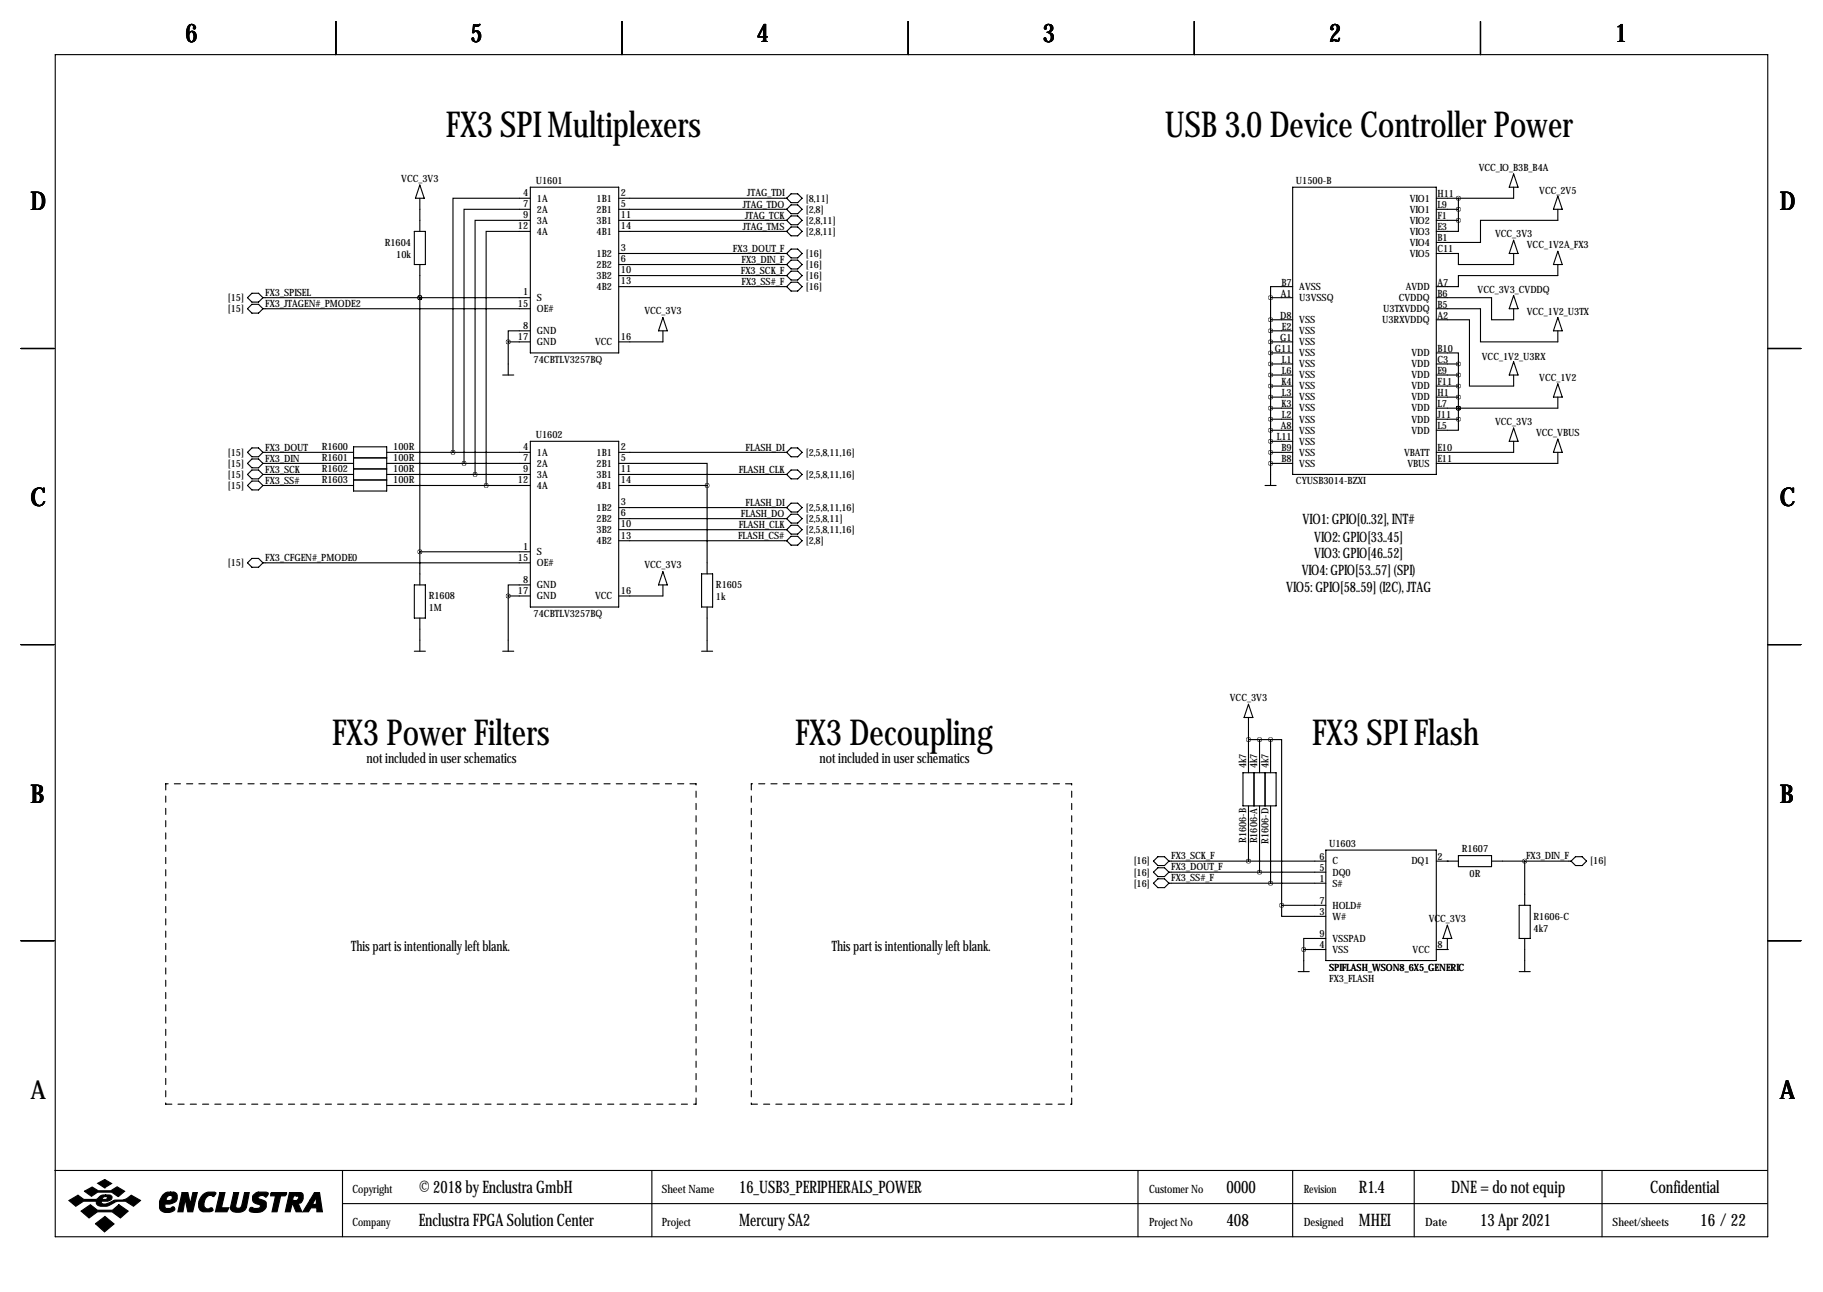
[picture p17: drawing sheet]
<svg xmlns="http://www.w3.org/2000/svg" width="419mm" height="297mm" viewBox="0 0 419 297" stroke-linecap="round" stroke-linejoin="round" font-family="sans-serif">
<defs><g id="words">
<g font-size="8.2">
<text x="102.5" y="31.6">FX3 SPI Multiplexers</text>
<text x="267.8" y="31.6">USB 3.0 Device Controller Power</text>
<text x="76.4" y="171.3">FX3 Power Filters</text>
<text x="182.8" y="171.3">FX3 Decoupling</text>
<text x="301.7" y="171.3">FX3 SPI Flash</text>
</g>
<g font-size="5.9">
<text x="42.7" y="9.8">6</text>
<text x="108.2" y="9.8">5</text>
<text x="174" y="9.8">4</text>
<text x="239.8" y="9.8">3</text>
<text x="305.6" y="9.8">2</text>
<text x="371.3" y="9.8">1</text>
<text x="7" y="48.4">D</text>
<text x="409.2" y="48.4">D</text>
<text x="7" y="116.4">C</text>
<text x="409.2" y="116.4">C</text>
<text x="7" y="184.5">B</text>
<text x="409.2" y="184.5">B</text>
<text x="7" y="252.6">A</text>
<text x="409.2" y="252.6">A</text>
</g>
<g font-size="4">
<text x="96.3" y="274.2">© 2018 by Enclustra GmbH</text>
<text x="169.9" y="274.2">16_USB3_PERIPHERALS_POWER</text>
<text x="281.9" y="274.2">0000</text>
<text x="312.4" y="274.2">R1.4</text>
<text x="333.6" y="274.2">DNE = do not equip</text>
<text x="379.4" y="274.2">Confidential</text>
<text x="96.3" y="281.8">Enclustra FPGA Solution Center</text>
<text x="169.9" y="281.8">Mercury SA2</text>
<text x="281.9" y="281.8">408</text>
<text x="312.4" y="281.8">MHEI</text>
<text x="340.3" y="281.8">13 Apr 2021</text>
<text x="390.9" y="281.8">16/22</text>
</g>
<g font-size="3.3">
<text x="299.5" y="120.5">VIO1: GPIO[0..32], INT#</text>
<text x="302.2" y="124.6">VIO2: GPIO[33..45]</text>
<text x="302.2" y="128.4">VIO3: GPIO[46..52]</text>
<text x="295.7" y="136">VIO5: GPIO[58..59] (I2C), JTAG</text>
<text x="299.3" y="132.2">VIO4: GPIO[53..57] (SPI)</text>
<text x="84.3" y="175.4">not included in user schematics</text>
<text x="188.4" y="175.4">not included in user schematics</text>
<text x="80.7" y="218.6">This part is intentionally left blank.</text>
<text x="191.2" y="218.6">This part is intentionally left blank.</text>
</g>
<g font-size="2.6">
<text x="81" y="274.2">Copyright</text>
<text x="152.1" y="274.2">Sheet Name</text>
<text x="264.2" y="274.2">Customer No</text>
<text x="299.7" y="274.2">Revision</text>
<text x="81" y="281.8">Company</text>
<text x="152.1" y="281.8">Project</text>
<text x="264.2" y="281.8">Project No</text>
<text x="299.7" y="281.8">Designed</text>
<text x="327.7" y="281.8">Date</text>
<text x="370.7" y="281.8">Sheet/sheets</text>
</g>
<g font-size="2.3">
<text x="92.3" y="41.8">VCC_3V3</text>
<text x="340" y="39.2">VCC_IO_B3B_B4A</text>
<text x="120.2" y="45.1">4</text>
<text x="120.2" y="47.6">7</text>
<text x="123.2" y="42.3">U1601</text>
<text x="123.4" y="46.3">1A</text>
<text x="137.2" y="46.3">1B1</text>
<text x="142.7" y="45.1">2</text>
<text x="142.7" y="47.6">5</text>
<text x="170.7" y="47.7">JTAG_TDO</text>
<text x="171.8" y="45.2">JTAG_TDI</text>
<text x="185.3" y="46.3">[8,11]</text>
<text x="297.9" y="42.3">U1500-B</text>
<text x="324.1" y="46.3">VIO1</text>
<text x="330.5" y="45.3">H11</text>
<text x="330.5" y="47.9">L9</text>
<text x="353.9" y="44.6">VCC_2V5</text>
<text x="119.1" y="52.7">12</text>
<text x="120.2" y="50.2">9</text>
<text x="123.4" y="48.9">2A</text>
<text x="123.4" y="51.4">3A</text>
<text x="123.4" y="54">4A</text>
<text x="137.2" y="48.9">2B1</text>
<text x="137.2" y="51.4">3B1</text>
<text x="137.2" y="54">4B1</text>
<text x="142.7" y="50.2">11</text>
<text x="142.7" y="52.7">14</text>
<text x="170.7" y="52.8">JTAG_TMS</text>
<text x="171.3" y="50.3">JTAG_TCK</text>
<text x="185.3" y="48.9">[2,8]</text>
<text x="185.3" y="51.4">[2,8,11]</text>
<text x="185.3" y="54">[2,8,11]</text>
<text x="324.1" y="48.9">VIO1</text>
<text x="324.1" y="51.4">VIO2</text>
<text x="324.1" y="54">VIO3</text>
<text x="330.5" y="50.4">F1</text>
<text x="330.5" y="52.9">E3</text>
<text x="88.4" y="56.5">R1604</text>
<text x="91.1" y="59.3">10k</text>
<text x="137.2" y="59">1B2</text>
<text x="142.7" y="57.8">3</text>
<text x="168.5" y="57.9">FX3_DOUT_F</text>
<text x="185.3" y="59">[16]</text>
<text x="324.1" y="56.5">VIO4</text>
<text x="324.1" y="59">VIO5</text>
<text x="330.5" y="55.5">B1</text>
<text x="330.5" y="58">C11</text>
<text x="343.7" y="54.5">VCC_3V3</text>
<text x="351" y="57">VCC_1V2A_FX3</text>
<text x="137.2" y="61.6">2B2</text>
<text x="137.2" y="64.1">3B2</text>
<text x="142.7" y="60.3">6</text>
<text x="142.7" y="62.9">10</text>
<text x="142.7" y="65.4">13</text>
<text x="170.3" y="63">FX3_SCK_F</text>
<text x="170.5" y="60.4">FX3_DIN_F</text>
<text x="170.5" y="65.5">FX3_SS#_F</text>
<text x="185.3" y="61.6">[16]</text>
<text x="185.3" y="64.1">[16]</text>
<text x="294.6" y="65.6">B7</text>
<text x="330.5" y="65.6">A7</text>
<text x="52.4" y="69.2">[15]</text>
<text x="52.4" y="71.7">[15]</text>
<text x="61" y="68">FX3_SPISEL</text>
<text x="61" y="70.6">FX3_JTAGEN#_PMODE2</text>
<text x="119.1" y="70.5">15</text>
<text x="120.2" y="67.9">1</text>
<text x="123.4" y="69.2">S</text>
<text x="123.4" y="71.7">OE#</text>
<text x="137.2" y="66.7">4B2</text>
<text x="185.3" y="66.7">[16]</text>
<text x="294.4" y="68.2">A1</text>
<text x="298.7" y="66.7">AVSS</text>
<text x="298.7" y="69.2">U3VSSQ</text>
<text x="318" y="71.7">U3TXVDDQ</text>
<text x="321.6" y="69.2">CVDDQ</text>
<text x="323.2" y="66.7">AVDD</text>
<text x="330.5" y="68.2">B6</text>
<text x="330.5" y="70.7">B5</text>
<text x="339.7" y="67.4">VCC_3V3_CVDDQ</text>
<text x="120.2" y="75.6">8</text>
<text x="123.4" y="76.8">GND</text>
<text x="148.1" y="72.2">VCC_3V3</text>
<text x="294.3" y="73.3">D8</text>
<text x="294.7" y="75.8">E2</text>
<text x="298.7" y="74.3">VSS</text>
<text x="298.7" y="76.8">VSS</text>
<text x="317.8" y="74.3">U3RXVDDQ</text>
<text x="330.5" y="73.3">A2</text>
<text x="351" y="72.5">VCC_1V2_U3TX</text>
<text x="119.1" y="78.1">17</text>
<text x="122.7" y="83.4">74CBTLV3257BQ</text>
<text x="123.4" y="79.4">GND</text>
<text x="136.8" y="79.4">VCC</text>
<text x="142.7" y="78.1">16</text>
<text x="293.1" y="80.9">G11</text>
<text x="294.3" y="78.3">G1</text>
<text x="294.7" y="83.4">L1</text>
<text x="298.7" y="79.4">VSS</text>
<text x="298.7" y="81.9">VSS</text>
<text x="324.5" y="81.9">VDD</text>
<text x="330.5" y="80.9">B10</text>
<text x="330.5" y="83.4">C3</text>
<text x="340.7" y="82.7">VCC_1V2_U3RX</text>
<text x="294.6" y="88.5">K4</text>
<text x="294.7" y="86">L6</text>
<text x="298.7" y="84.4">VSS</text>
<text x="298.7" y="87">VSS</text>
<text x="298.7" y="89.5">VSS</text>
<text x="324.5" y="84.4">VDD</text>
<text x="324.5" y="87">VDD</text>
<text x="324.5" y="89.5">VDD</text>
<text x="330.5" y="86">E9</text>
<text x="330.5" y="88.5">F11</text>
<text x="353.9" y="87.5">VCC_1V2</text>
<text x="294.6" y="93.6">K3</text>
<text x="294.7" y="91">L3</text>
<text x="298.7" y="92.1">VSS</text>
<text x="298.7" y="94.6">VSS</text>
<text x="324.5" y="92.1">VDD</text>
<text x="324.5" y="94.6">VDD</text>
<text x="330.5" y="91">H1</text>
<text x="330.5" y="93.6">L7</text>
<text x="123.2" y="100.7">U1602</text>
<text x="293.5" y="101.2">L11</text>
<text x="294.4" y="98.7">A8</text>
<text x="294.7" y="96.1">L2</text>
<text x="298.7" y="97.1">VSS</text>
<text x="298.7" y="99.7">VSS</text>
<text x="324.5" y="97.1">VDD</text>
<text x="324.5" y="99.7">VDD</text>
<text x="330.5" y="96.1">J11</text>
<text x="330.5" y="98.7">L5</text>
<text x="343.7" y="97.6">VCC_3V3</text>
<text x="353.1" y="100.2">VCC_VBUS</text>
<text x="52.4" y="104.8">[15]</text>
<text x="52.4" y="107.3">[15]</text>
<text x="61" y="103.6">FX3_DOUT</text>
<text x="61" y="106.1">FX3_DIN</text>
<text x="74" y="106">R1601</text>
<text x="74" y="103.5">R1600</text>
<text x="90.4" y="106">100R</text>
<text x="90.4" y="103.5">100R</text>
<text x="120.2" y="103.5">4</text>
<text x="120.2" y="106">7</text>
<text x="123.4" y="104.8">1A</text>
<text x="123.4" y="107.3">2A</text>
<text x="137.2" y="104.8">1B1</text>
<text x="137.2" y="107.3">2B1</text>
<text x="142.7" y="103.5">2</text>
<text x="142.7" y="106">5</text>
<text x="171.4" y="103.6">FLASH_DI</text>
<text x="185.3" y="104.8">[2,5,8,11,16]</text>
<text x="294.6" y="103.7">B9</text>
<text x="294.6" y="106.3">B8</text>
<text x="298.7" y="102.2">VSS</text>
<text x="298.7" y="104.8">VSS</text>
<text x="298.7" y="107.3">VSS</text>
<text x="322.8" y="104.8">VBATT</text>
<text x="323.5" y="107.3">VBUS</text>
<text x="330.5" y="103.7">E10</text>
<text x="330.5" y="106.3">E11</text>
<text x="52.4" y="109.8">[15]</text>
<text x="52.4" y="112.4">[15]</text>
<text x="61" y="108.7">FX3_SCK</text>
<text x="61" y="111.2">FX3_SS#</text>
<text x="74" y="111.1">R1603</text>
<text x="74" y="108.6">R1602</text>
<text x="90.4" y="111.1">100R</text>
<text x="90.4" y="108.6">100R</text>
<text x="119.1" y="111.1">12</text>
<text x="120.2" y="108.6">9</text>
<text x="123.4" y="109.8">3A</text>
<text x="123.4" y="112.4">4A</text>
<text x="137.2" y="109.8">3B1</text>
<text x="137.2" y="112.4">4B1</text>
<text x="142.7" y="108.6">11</text>
<text x="142.7" y="111.1">14</text>
<text x="169.8" y="108.7">FLASH_CLK</text>
<text x="185.3" y="109.8">[2,5,8,11,16]</text>
<text x="297.9" y="111.4">CYUSB3014-BZXI</text>
<text x="137.2" y="117.5">1B2</text>
<text x="142.7" y="116.2">3</text>
<text x="142.7" y="118.7">6</text>
<text x="170.3" y="118.8">FLASH_DO</text>
<text x="171.4" y="116.3">FLASH_DI</text>
<text x="185.3" y="117.5">[2,5,8,11,16]</text>
<text x="137.2" y="120">2B2</text>
<text x="137.2" y="122.5">3B2</text>
<text x="137.2" y="125.1">4B2</text>
<text x="142.7" y="121.3">10</text>
<text x="142.7" y="123.8">13</text>
<text x="169.7" y="123.9">FLASH_CS#</text>
<text x="169.8" y="121.4">FLASH_CLK</text>
<text x="185.3" y="125.1">[2,8]</text>
<text x="185.3" y="120">[2,5,8,11]</text>
<text x="185.3" y="122.5">[2,5,8,11,16]</text>
<text x="52.4" y="130.2">[15]</text>
<text x="61" y="129">FX3_CFGEN#_PMODE0</text>
<text x="119.1" y="128.9">15</text>
<text x="120.2" y="126.4">1</text>
<text x="123.4" y="127.6">S</text>
<text x="123.4" y="130.2">OE#</text>
<text x="148.1" y="130.7">VCC_3V3</text>
<text x="98.6" y="137.8">R1608</text>
<text x="119.1" y="136.5">17</text>
<text x="120.2" y="134">8</text>
<text x="123.4" y="135.2">GND</text>
<text x="123.4" y="137.8">GND</text>
<text x="136.8" y="137.8">VCC</text>
<text x="142.7" y="136.5">16</text>
<text x="164.6" y="135.2">R1605</text>
<text x="98.6" y="140.6">1M</text>
<text x="122.7" y="141.9">74CBTLV3257BQ</text>
<text x="164.6" y="138">1k</text>
<text x="282.8" y="161.1">VCC_3V3</text>
<text x="286.5" y="176.6" transform="rotate(-90 286.5 176.6)">4k7</text>
<text x="289.1" y="176.6" transform="rotate(-90 289.1 176.6)">4k7</text>
<text x="291.6" y="176.6" transform="rotate(-90 291.6 176.6)">4k7</text>
<text x="269.2" y="197.6">FX3_SCK_F</text>
<text x="286.5" y="193.8" transform="rotate(-90 286.5 193.8)">R1606-B</text>
<text x="289.1" y="193.9" transform="rotate(-90 289.1 193.9)">R1606-A</text>
<text x="291.6" y="194.1" transform="rotate(-90 291.6 194.1)">R1606-D</text>
<text x="303.4" y="197.7">6</text>
<text x="305.6" y="194.7">U1603</text>
<text x="330.5" y="197.7">2</text>
<text x="336.1" y="195.9">R1607</text>
<text x="350.8" y="197.6">FX3_DIN_F</text>
<text x="260.7" y="201.3">[16]</text>
<text x="260.7" y="198.7">[16]</text>
<text x="260.7" y="203.8">[16]</text>
<text x="269.2" y="200.1">FX3_DOUT_F</text>
<text x="269.2" y="202.7">FX3_SS#_F</text>
<text x="303.4" y="200.3">5</text>
<text x="303.4" y="202.8">1</text>
<text x="306.3" y="201.3">DQ0</text>
<text x="306.3" y="198.7">C</text>
<text x="306.3" y="203.8">S#</text>
<text x="324.5" y="198.7">DQ1</text>
<text x="337.8" y="201.5">0R</text>
<text x="365.6" y="198.7">[16]</text>
<text x="303.4" y="207.9">7</text>
<text x="306.3" y="208.9">HOLD#</text>
<text x="303.4" y="210.4">3</text>
<text x="303.4" y="215.5">9</text>
<text x="306.3" y="211.4">W#</text>
<text x="328.5" y="211.9">VCC_3V3</text>
<text x="352.6" y="211.4">R1606-C</text>
<text x="352.6" y="214.2">4k7</text>
<text x="303.4" y="218">4</text>
<text x="306.3" y="216.5">VSSPAD</text>
<text x="306.3" y="219.1">VSS</text>
<text x="324.8" y="219.1">VCC</text>
<text x="330.5" y="218">8</text>
<text x="305.6" y="223.1">SPIFLASH_WSON8_6X5_GENERIC</text>
<text x="305.6" y="225.7">FX3_FLASH</text>
</g>
</g></defs>
<g fill="none" stroke="#000" stroke-width=".25">
<path d="M12.7 12.6h393.7v271.7h-393.7zM77.2 4.9v7.7M143 4.9v7.7M208.8 4.9v7.7M274.6 4.9v7.7M340.4 4.9v7.7M348 40l1 3h-2zM95.2 53.2h2.6v7.6h-2.6zM96.5 42.5l1 3.1h-2zM96.5 45.6v7.6M121.9 45.6h-17.8v58.4M121.9 48.1h-15.2v58.4"/>
<path d="M121.9 50.7h-12.7v58.4M121.9 53.2h-10.1v58.4M121.9 43h20.3v38.1h-20.3zM142.2 45.6h38.6M142.2 58.3h38.6M142.2 48.1h38.6M142.2 50.7h38.6M142.2 53.2h38.6M181.9 44.6h1.5l1 1-1 1h-1.5l-1.1-1zM181.9 47.1h1.5l1 1-1 1h-1.5l-1.1-1zM181.9 49.6h1.5l1 1.1-1 1h-1.5l-1.1-1zM181.9 52.2h1.5l1 1-1 1h-1.5l-1.1-1z"/>
<path d="M181.9 57.3h1.5l1 1-1 1h-1.5l-1.1-1zM181.9 59.8h1.5l1 1-1 1h-1.5l-1.1-1zM297.2 43h33v66.1h-33zM330.2 58.3h5.1v2.5h12.7v-2.5M330.2 48.1h5.1M330.2 50.7h5.1M335.3 50.7v2.5h-5.1M335.3 45.6v5.1M348 43v2.6h-17.8M348 55.2l1 3.1h-2zM358.1 48.1v2.6h-17.7v5h-10.2M358.1 45.1l1.1 3h-2.1z"/>
<path d="M358.1 57.8l1.1 3h-2.1zM56.9 71l1-1h1.5l1.1 1-1.1 1h-1.5zM57.9 67.4h1.5l1.1 1-1.1 1.1h-1.5l-1-1.1zM60.5 68.4h61.4M60.5 71h61.4M96.5 68.4h.1M96.5 60.8v73.7M116.8 78.6h5.1M116.8 78.6v7.6M121.9 76.1h-5.1v2.5M142.2 60.8h38.6M142.2 63.4h38.6"/>
<path d="M142.2 65.9h38.6M152.4 76.1v2.5h-10.2M152.4 73l1 3.1h-2zM181.9 62.3h1.5l1 1.1-1 1h-1.5l-1.1-1zM181.9 64.9h1.5l1 1-1 1h-1.5l-1.1-1zM292.1 68.4h5.1M292.1 76.1h5.1M292.1 78.6h5.1M292.1 73.5h5.1M292.1 68.4v43.2M297.2 65.9h-5.1v2.5M330.2 68.4h12.7v5.1h5.1v-2.5"/>
<path d="M330.2 71h10.2v7.6h17.7v-2.5M330.2 73.5h7.6v15.3h10.2v-2.6M348 67.9l1 3.1h-2zM358.1 60.8v2.6h-22.8v2.5h-5.1M358.1 73l1.1 3.1h-2.1zM4.8 80.1h7.6M115.6 86.2h2.5M292.1 81.1h5.1M292.1 83.7h5.1M292.1 86.2h5.1M292.1 88.8h5.1M292.1 91.3h5.1"/>
<path d="M292.1 93.8h5.1M292.1 96.4h5.1M292.1 98.9h5.1M330.2 81.1h5.1v2.6M330.2 83.7h5.1M330.2 86.2h5.1M330.2 88.8h5.1M330.2 91.3h5.1M330.2 96.4h5.1M335.3 96.4v2.5h-5.1M335.3 93.8h.1M335.3 83.7v12.7"/>
<path d="M348 98.4l1 3.1h-2zM348 83.2l1 3h-2zM358.1 88.3l1.1 3h-2.1zM358.1 91.3v2.5h-27.9M406.4 80.1h7.6M56.9 106.5l1-1h1.5l1.1 1-1.1 1.1h-1.5zM56.9 109.1l1-1h1.5l1.1 1-1.1 1h-1.5zM56.9 111.6l1-1h1.5l1.1 1-1.1 1h-1.5zM57.9 103h1.5l1.1 1-1.1 1h-1.5l-1-1zM60.5 104h20.8M60.5 106.5h20.8M60.5 109.1h20.8"/>
<path d="M60.5 111.6h20.8M81.3 102.7h7.6v10.2h-7.6zM81.3 110.3h7.6M81.3 107.8h7.6M81.3 105.3h7.6M88.9 104h33M88.9 106.5h33M88.9 109.1h33M88.9 111.6h33M121.9 101.5h20.3v38.1h-20.3zM142.2 106.5h20.4v5.1M142.2 104h38.6"/>
<path d="M142.2 116.7h38.6M142.2 119.2h38.6M142.2 109.1h38.6M142.2 111.6h20.4M162.6 111.6v20.3M180.8 109.1l1.1-1h1.5l1 1-1 1h-1.5zM181.9 103h1.5l1 1-1 1h-1.5l-1.1-1zM181.9 115.7h1.5l1 1-1 1h-1.5l-1.1-1zM181.9 118.2h1.5l1 1-1 1.1h-1.5l-1.1-1.1zM290.8 111.6h2.6M292.1 101.5h5.1M292.1 104h5.1"/>
<path d="M292.1 106.5h5.1M348 101.5v2.5h-17.8M358.1 101l1.1 3h-2.1zM358.1 104v2.5h-27.9M56.9 129.4l1-1h1.5l1.1 1-1.1 1h-1.5zM60.5 129.4h61.4M95.2 134.5h2.6v7.6h-2.6zM96.5 126.9h25.4M116.8 137h5.1M116.8 137v12.7M121.9 134.5h-5.1v2.5M142.2 121.8h38.6"/>
<path d="M142.2 124.3h38.6M152.4 134.5v2.5h-10.2M152.4 131.4l1 3.1h-2zM161.3 131.9h2.5v7.7h-2.5zM162.6 139.6v10.1M181.9 123.3h1.5l1 1-1 1h-1.5l-1.1-1zM181.9 120.8h1.5l1 1-1 1h-1.5l-1.1-1zM4.8 148.2h7.6M95.2 149.7h2.6M96.5 142.1v7.6M115.6 149.7h2.5M161.3 149.7h2.5"/>
<path d="M406.4 148.2h7.6M285.8 177.7h7.6v7.6h-7.6zM287 165v12.7M287 161.9l1 3.1h-2zM287 170h5.1M288.3 177.7v7.6M289.6 170v7.7M290.8 177.7v7.6M292.1 170h2.5v38.1M292.1 170v7.7M265.2 198l1-1h1.5l1 1-1 1h-1.5zM266.2 199.5h1.5l1 1-1 1h-1.5l-1-1z"/>
<path d="M268.7 198h36.1M287 185.3v12.7M289.6 185.3v15.2M292.1 185.3v17.8M304.8 195.4h25.4v25.4h-25.4zM330.2 198h5.1M332.7 198h.1M335.3 196.7h7.6v2.5h-7.6zM342.9 198h18.3M350.5 198v10.1M362.2 197h1.5l1 1-1 1h-1.5l-1-1zM4.8 216.3h7.6"/>
<path d="M265.2 203.1l1-1.1h1.5l1 1.1-1 1h-1.5zM268.7 200.5h36.1M268.7 203.1h36.1M294.6 208.1v2.6h10.2M294.6 208.1h10.2M299.7 218.3h5.1M299.7 218.3v5.1M304.8 215.8h-5.1v2.5M330.2 218.3h2.5M332.7 218.3h.1M332.7 212.7l1.1 3.1h-2.1zM332.7 215.8v2.5"/>
<path d="M349.2 208.1h2.6v7.7h-2.6zM350.5 215.8v7.6M406.4 216.3h7.6M298.4 223.4h2.6M349.2 223.4h2.6M12.6 269.1h393.7M78.7 269.1v15.2M78.7 276.7h327.6M149.9 269.1v15.2M261.6 269.1v15.2M297.2 269.1v15.2M325.1 269.1v15.2"/>
<path d="M368.3 269.1v15.2"/>
</g>
<g fill="#000" stroke="#000" stroke-width=".25">
<path d="M15.8 276l2.1-1.2 1.4 1h2.8l.3-.2a1.77 1.77 0 0 1 1.9-.9v.4l-.6 .2-.2 .5h.9l.3-.6-.4-.1v-.4h.9a.59 .59 0 0 1 .6 .7l-.2 .4-.8 .4h-1.4l-.1 .1 .1 .4a3.2 3.2 0 0 0 2.7-.7l.3-.1a4 4 0 0 0 3.8-1.1l2.1 1.2-1.6 1.3a4 4 0 0 0-5.5-.2 2.66 2.66 0 0 1-2.9-.2l-.1-.7h-3l-1.8 1.1zM19.4 273.9l1.8-1 1.4 .9h2.9l1.4-.9 1.8 1-1.5 1.2-1.5-1h-3.2l-1.5 .9zM22.5 272l1.6-.8 1.6 .9-1.6 1zM18.6 278.4l2.2-1.4 1.6 1.2h3.5l1.4-1.2 2.2 1.4-1.8 1.6-1.9-1.4h-3.4l-1.9 1.4zM37.4 274.7a1.75 1.75 0 0 1 1.8-.6v.7a.82 .82 0 0 0-.8 1.2h.6a.6 .6 0 0 0 .6-.5 .6 .6 0 0 0-.4-.7v-.7h.8l.5 .3a1.61 1.61 0 0 1 0 1.7 1.61 1.61 0 0 1-1.5 .7h-1v.9l.2 .1h.9l.7-.4 .4 .4a1.06 1.06 0 0 1-1.3 1 1.82 1.82 0 0 1-2.2-1.1 3.5 3.5 0 0 1 .7-3zM41.9 274.2h1.3l.5 2.6 .6-2.6h1.1l-1.1 4.4h-1.1l-.6-2.9-.5 2.9h-1.2zM46.7 274.6a2.78 2.78 0 0 1 2.9-.4l-.4 .9a1.32 1.32 0 0 0-2.1 .8l-.2 .8a.98 .98 0 0 0 1.1 1.2 .55 .55 0 0 1 .6-.2 .55 .55 0 0 1 .4 .6l-.7 .3-1.8-.1a1.79 1.79 0 0 1-.8-2.3zM50.5 274.2h1.2l-.8 3.5h1.7l-.4 .9h-2.7zM53.7 274.2h1.2l-.7 3.1a.73 .73 0 0 0 .7 .5 .73 .73 0 0 0 .7-.6l.6-3h1.1l-.7 3.4a2.28 2.28 0 0 1-3.6 .4v-.4zM58.3 274.7l.8-.6h2.1l.5 .2v.2l-.6 .7a.96 .96 0 0 0-1-.4 .96 .96 0 0 0-.8 .6l1.7 .8a1.71 1.71 0 0 1-.1 1.8 1.71 1.71 0 0 1-1.7 .8l-1.4-.2a.51 .51 0 0 1-.4-.7 .51 .51 0 0 1 .8-.2l1 .1a.52 .52 0 0 0 .6-.2 .52 .52 0 0 0-.2-.7 1.39 1.39 0 0 1-1.4-.6 1.39 1.39 0 0 1 .1-1.6zM62.2 274.4l.2-.2h3.5l-.1 .4-.3 .3h-1l-.8 3.7h-1.2l.8-3.7h-1.1zM66.5 274.2h1.7v.7h-.7l-.2 1.1h.9l.3-.3a.44 .44 0 0 0 .1-.5 .44 .44 0 0 0-.4-.3v-.7h1l.3 .2 .2 .3v.9a1.03 1.03 0 0 1-1.2 1l.9 2h-1.3l-.8-1.8h-.1l-.5 1.8h-1.1z"/>
<path d="M72.3 274.2h1.2l.6 4.4h-1.3v-.9h-1.3l-.6 .9h-1.3l1.7-2.7h1l-.4 .8 .2 .2h.4l.2-.2v-1.5l-.4 .7h-1zM21.9 281.3l2.2-1.6 2.1 1.7-2.2 1.8z"/>
</g>
<path d="M38.1 180.2v73.7M160 180.2h-121.9M172.7 180.2v73.7M246.4 180.2h-73.7M38.1 253.9h121.9M160 253.9v-73.7M172.7 253.9h73.7M246.4 253.9v-73.7" fill="none" stroke="#000" stroke-width=".25" stroke-dasharray="1.4 1.4"/>
<path d="M116.8 137a.05 .05 0 0 0 .1 0 .05 .05 0 0 0-.1 0zM116.8 78.6a.05 .05 0 0 0 .1 0 .05 .05 0 0 0-.1 0zM111.7 111.6a.05 .05 0 0 0 .1 0 .05 .05 0 0 0-.1 0zM109.2 109.1a.05 .05 0 0 0 .1 0 .05 .05 0 0 0-.1 0zM106.6 106.5a.05 .05 0 0 0 .1 0 .05 .05 0 0 0-.1 0zM104.1 104a.05 .05 0 0 0 .1 0 .05 .05 0 0 0-.1 0zM96.5 68.4a.05 .05 0 0 0 .1 0 .05 .05 0 0 0-.1 0zM335.2 45.6a.05 .05 0 0 0 .1 0 .05 .05 0 0 0-.1 0zM335.2 96.4a.05 .05 0 0 0 .1 0 .05 .05 0 0 0-.1 0zM335.2 93.8a.05 .05 0 0 0 .1 0 .05 .05 0 0 0-.1 0zM335.2 91.3a.05 .05 0 0 0 .1 0 .05 .05 0 0 0-.1 0zM335.2 88.8a.05 .05 0 0 0 .1 0 .05 .05 0 0 0-.1 0zM335.2 86.2a.05 .05 0 0 0 .1 0 .05 .05 0 0 0-.1 0zM335.2 83.7a.05 .05 0 0 0 .1 0 .05 .05 0 0 0-.1 0zM335.2 50.7a.05 .05 0 0 0 .1 0 .05 .05 0 0 0-.1 0zM335.2 48.1a.05 .05 0 0 0 .1 0 .05 .05 0 0 0-.1 0zM289.5 170a.05 .05 0 0 0 .1 0 .05 .05 0 0 0-.1 0zM287 170a.05 .05 0 0 0 .1 0 .05 .05 0 0 0-.1 0zM350.5 198a.05 .05 0 0 0 .1 0 .05 .05 0 0 0-.1 0zM287 198a.05 .05 0 0 0 .1 0 .05 .05 0 0 0-.1 0zM289.5 200.5a.05 .05 0 0 0 .1 0 .05 .05 0 0 0-.1 0zM299.7 218.3a.05 .05 0 0 0 .1 0 .05 .05 0 0 0-.1 0zM294.6 208.1a.05 .05 0 0 0 .1 0 .05 .05 0 0 0-.1 0zM335.2 93.8a.05 .05 0 0 0 .1 0 .05 .05 0 0 0-.1 0zM162.5 111.6a.05 .05 0 0 0 .1 0 .05 .05 0 0 0-.1 0zM96.5 68.4a.05 .05 0 0 0 .1 0 .05 .05 0 0 0-.1 0zM96.5 126.9a.05 .05 0 0 0 .1 0 .05 .05 0 0 0-.1 0z" fill="#000" stroke="#000" stroke-width="1"/>
<use href="#words"/>
</svg>
